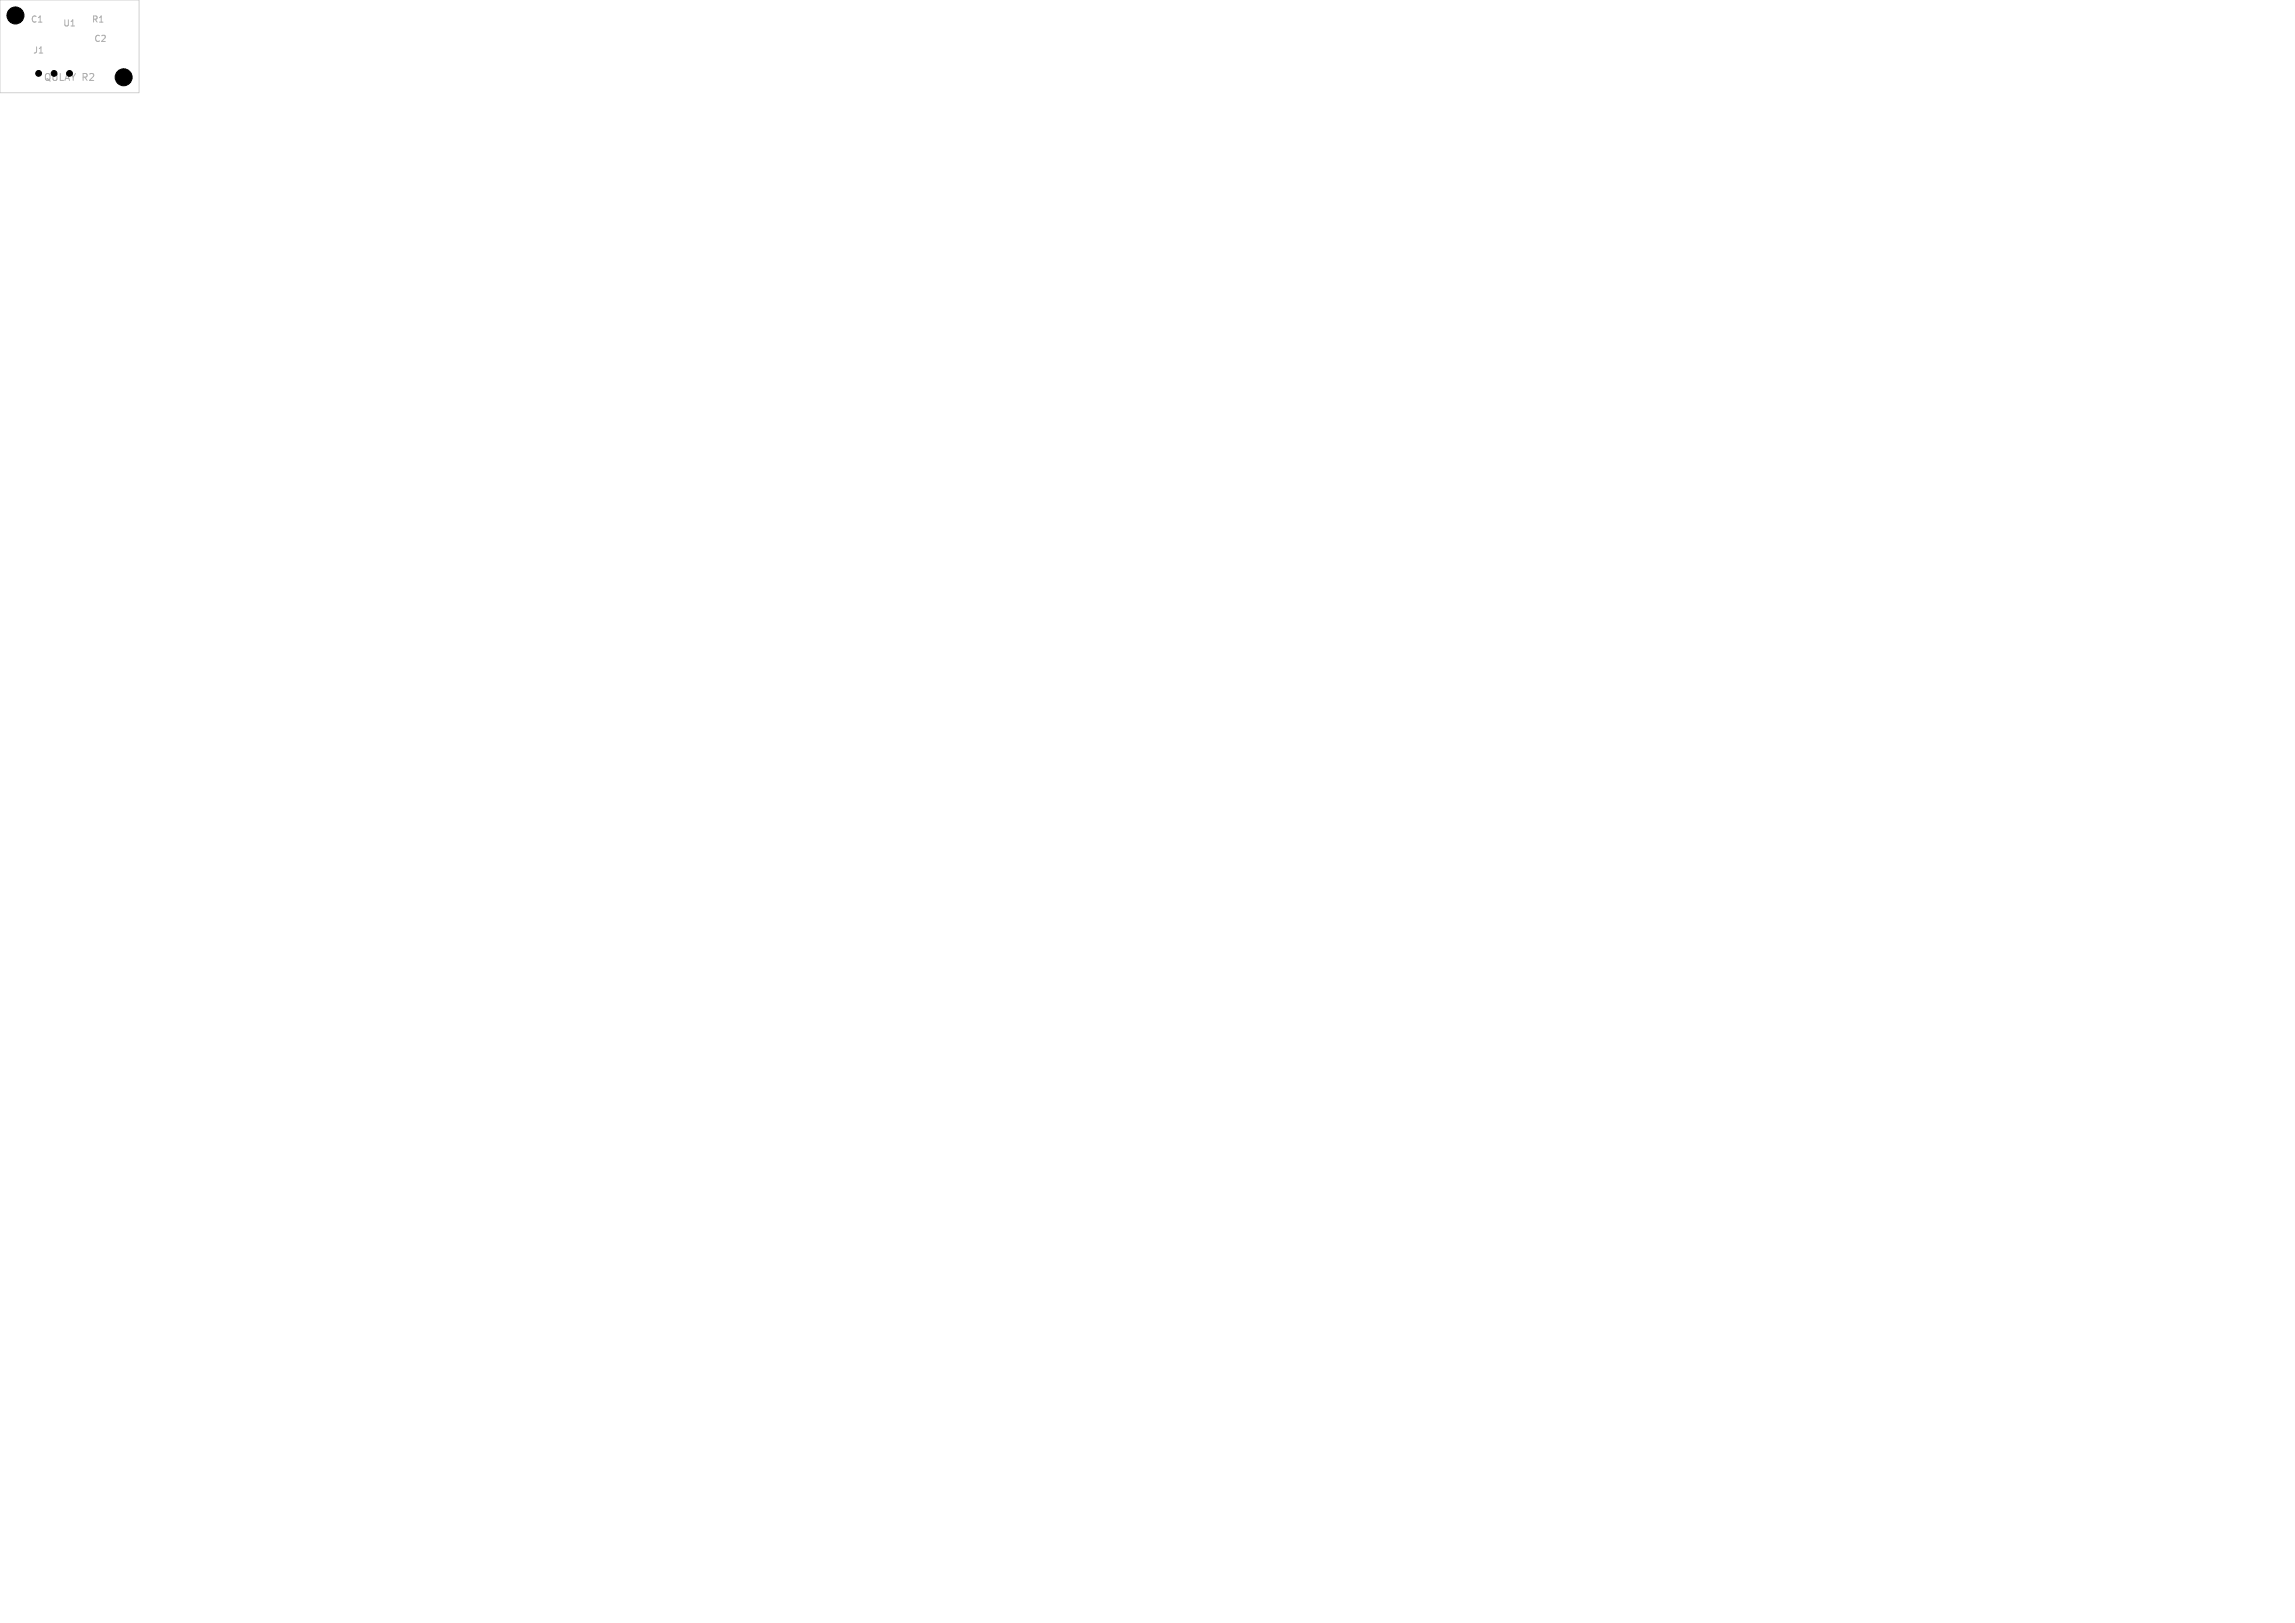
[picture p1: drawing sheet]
<svg xmlns="http://www.w3.org/2000/svg" width="297mm" height="210mm" viewBox="0 0 297 210" stroke-linecap="round" stroke-linejoin="round" font-family="sans-serif">
<defs><g id="words">
<text font-size="1.3" fill="#afafaf" x="5.6" y="10.6">QULAY R2</text>
<g font-size="1.1" fill="#afafaf">
<text x="3.9" y="3.1">C1</text>
<text x="8.1" y="3.6">U1</text>
<text x="11.8" y="3.1">R1</text>
<text x="12.1" y="5.6">C2</text>
<text x="4.2" y="7.1">J1</text>
</g>
</g></defs>
<path d="M0 0h18v12h-18z" fill="none" stroke="#d0d2cd" stroke-width=".13"/>
<g fill="#000" stroke="#000" stroke-width=".13">
<circle cx="2" cy="2" r="1.1"/>
<circle cx="5" cy="9.5" r=".37"/>
<circle cx="7" cy="9.5" r=".37"/>
<circle cx="9" cy="9.5" r=".37"/>
<circle cx="16" cy="10" r="1.1"/>
</g>
<use href="#words"/>
</svg>
